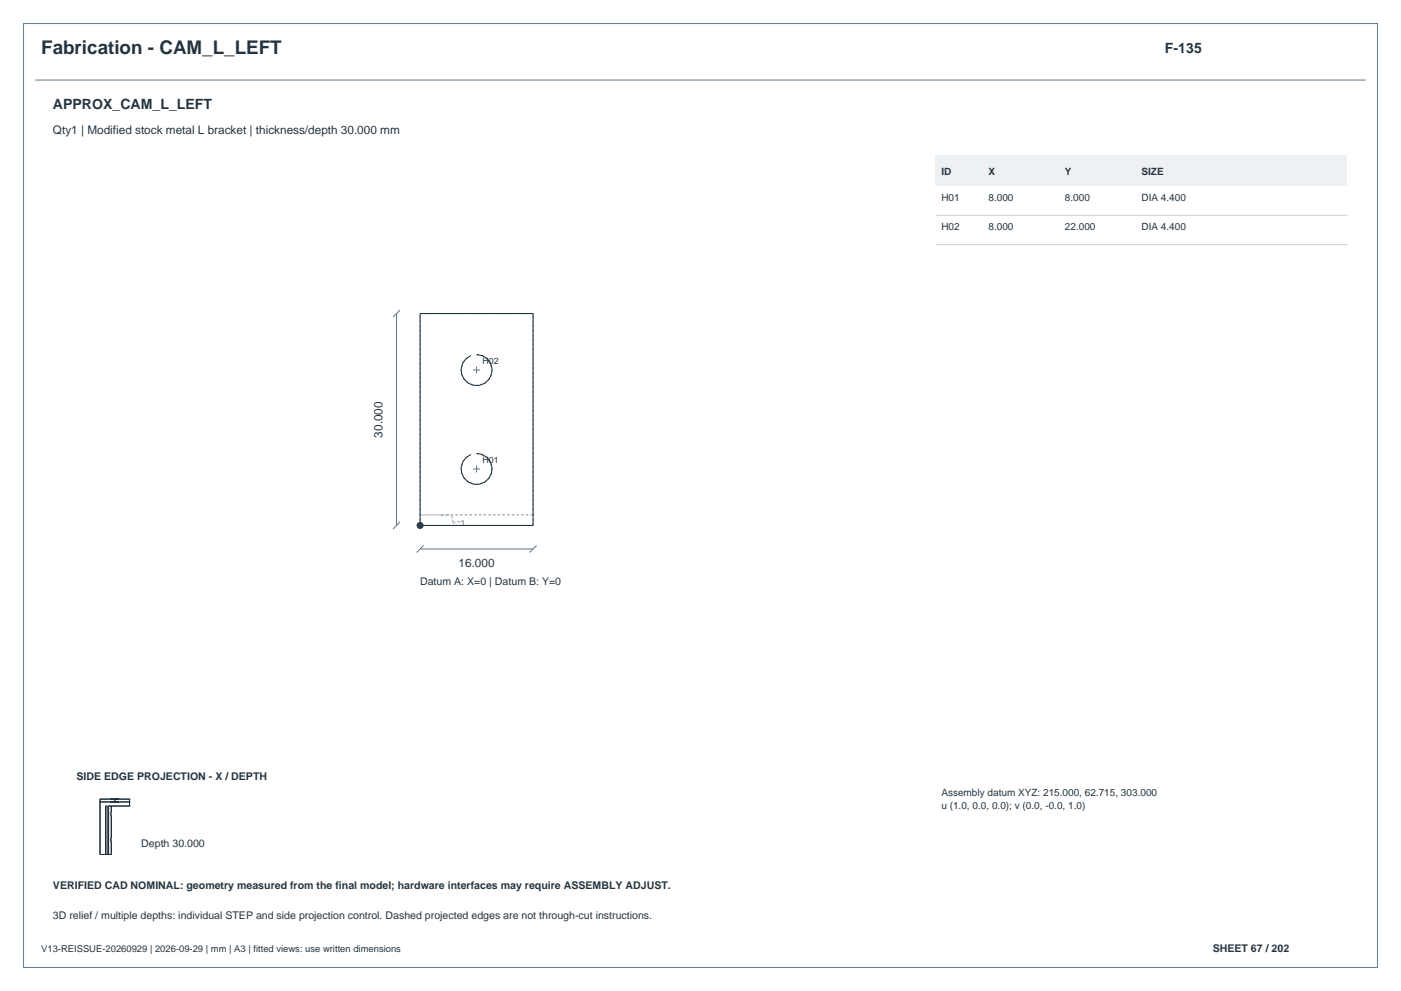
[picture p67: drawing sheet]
<svg xmlns="http://www.w3.org/2000/svg" width="420mm" height="297mm" viewBox="0 0 420 297" stroke-linecap="round" stroke-linejoin="round" font-family="sans-serif">
<defs><g id="words">
<text font-size="5.6" fill="#24343f" x="12.3" y="16.2">Fabrication - CAM_L_LEFT</text>
<g font-size="4.2" fill="#24343f">
<text x="349.2" y="15.9">F-135</text>
<text x="15.9" y="32.8">APPROX_CAM_L_LEFT</text>
</g>
<g font-size="3.5" fill="#24343f">
<text x="15.9" y="40.2">Qty1 | Modified stock metal L bracket | thickness/depth 30.000 mm</text>
<text x="114.7" y="131.1" transform="rotate(-90 114.7 131.1)">30.000</text>
<text x="137.5" y="169.8">16.000</text>
</g>
<g font-size="3.2" fill="#24343f">
<text x="125.9" y="175.5">Datum A: X=0 | Datum B: Y=0</text>
<text x="22.9" y="233.9">SIDE EDGE PROJECTION - X / DEPTH</text>
<text x="42.4" y="254">Depth 30.000</text>
<text x="15.9" y="266.3">VERIFIED CAD NOMINAL: geometry measured from the final model; hardware interfaces may require ASSEMBLY ADJUST.</text>
<text x="15.9" y="275.5">3D relief / multiple depths: individual STEP and side projection control. Dashed projected edges are not through-cut instructions.</text>
<text x="363.6" y="285.4">SHEET 67 / 202</text>
</g>
<g font-size="3" fill="#24343f">
<text x="282.2" y="52.5">ID</text>
<text x="296.3" y="52.5">X</text>
<text x="319.3" y="52.5">Y</text>
<text x="342.2" y="52.5">SIZE</text>
<text x="282.2" y="60.1">H01</text>
<text x="296.3" y="60.1">8.000</text>
<text x="319.3" y="60.1">8.000</text>
<text x="342.2" y="60.1">DIA 4.400</text>
<text x="282.2" y="68.9">H02</text>
<text x="296.3" y="68.9">8.000</text>
<text x="319.3" y="68.9">22.000</text>
<text x="342.2" y="68.9">DIA 4.400</text>
<text x="282.2" y="238.6">Assembly datum XYZ: 215.000, 62.715, 303.000</text>
<text x="282.2" y="242.5">u (1.0, 0.0, 0.0); v (0.0, -0.0, 1.0)</text>
</g>
<text font-size="2.8" fill="#24343f" x="12.3" y="285.4">V13-REISSUE-20260929 | 2026-09-29 | mm | A3 | fitted views: use written dimensions</text>
<g font-size="2.6" fill="#24343f">
<text x="144.6" y="109.1">H02</text>
<text x="144.6" y="138.8">H01</text>
</g>
</g></defs>
<path d="M7.1 7.1h405.8v282.8h-405.8z" fill="none" stroke="#647b8a" stroke-width=".3"/>
<path d="M10.6 24h398.8M118.9 94v63.5M119.9 92.9l-2.1 2.1M119.9 156.4l-2.1 2.1M125.9 164.5h33.9M127 163.5l-2.1 2.1M160.9 163.5l-2.2 2.1" fill="none" stroke="#607687" stroke-width=".3"/>
<g fill="none" stroke="#a4b2bd" stroke-width=".3" stroke-dasharray=".7 .7" stroke-linecap="butt">
<path d="M125.9 94h33.9M142.9 106.3a4.7 4.7 0 0 1 4.4 6.2 4.7 4.7 0 0 1-7.4 2 4.7 4.7 0 0 1 .6-7.6M142.9 135.9a4.7 4.7 0 0 1 4.4 6.2 4.7 4.7 0 0 1-7.4 2 4.7 4.7 0 0 1 .6-7.6M125.9 157.5v-63.5M125.9 157.5v-3.2M125.9 154.3v-60.3M125.9 157.5h33.9M125.9 157.5h13.1M125.9 154.3h6.5M132.4 154.3v.2M132.4 154.5l1.7-.2M132.4 154.5v-.2"/>
<path d="M134.1 154.3h1.3M134.1 154.3h-1.7M135.4 154.3l.4 2.4M135.8 156.7l3-.5M135.8 156.7l-.4-2.4M138.5 156.2l-.3 .1 .6-.1M138.8 156.2l.2 1.3M138.8 156.2h-.3M138.8 156.2l-.6 .1 .6-.1M139 157.5h20.8M139 157.5h-.7h.7M139 157.5l-.2-1.3"/>
<path d="M159.8 157.5v-63.5M159.8 157.5v-3.2M159.8 154.3v-60.3M159.8 154.3h-33.9M159.8 154.3h-24.4"/>
</g>
<path d="M125.9 94h33.9v63.5h-33.9zM142.9 106.3a4.7 4.7 0 0 1 4.3 6.4 4.7 4.7 0 0 1-7.7 1.5 4.7 4.7 0 0 1 1.7-7.6M142.9 135.9a4.7 4.7 0 0 1 4.3 6.5 4.7 4.7 0 0 1-7.7 1.4 4.7 4.7 0 0 1 1.7-7.6" fill="none" stroke="#1b2932" stroke-width=".3"/>
<circle cx="125.9" cy="157.5" r="1.06" fill="#283f4e"/>
<path d="M141.8 110.9h2.1M142.9 109.9v2.1M142.9 139.5v2.1M141.8 140.5h2.1" fill="none" stroke="#607687" stroke-width=".3"/>
<path d="M280.5 46.5h123.4v9.2h-123.4z" fill-rule="evenodd" fill="#edf1f4"/>
<path d="M280.5 64.5h123.4M280.5 73.3h123.4" fill="none" stroke="#c8d3da" stroke-width=".3"/>
<g fill="none" stroke="#1b2932" stroke-width=".3">
<path d="M30 239.5h.1M30 239.5v16.6M30 239.5h8.8M33.8 239.5h-.6h2.4h-1.2v.8h1.2h-2.4h.6M38.8 239.5h.1M38.8 239.5v2.1M30 256.1h.1M30 240.3h.1M30 240.3h8.8M31.7 256.1v-14.5h.4v14.5M32.6 241.6v14.5M33.3 243.4v1.1"/>
<path d="M33.3 251.1v1.1M33.3 252.2l.1 .1M33.3 241.6v1.8M33.3 244.5v6.6M33.3 252.2v3.9M33.3 244.5l.1 .1M33.4 243.2l-.2 .5 .2 .9M33.4 251l-.2 .4 .2 .9M33.4 241.6v1.6M33.4 244.6v6.4M33.4 252.3v3.8h-3.4M33.4 251l-.1 .1"/>
<path d="M33.4 243.2l-.1 .2M38.8 241.6h.1M38.8 240.3h.1M38.8 241.6h-6.3v14.5"/>
</g>
<use href="#words"/>
</svg>
